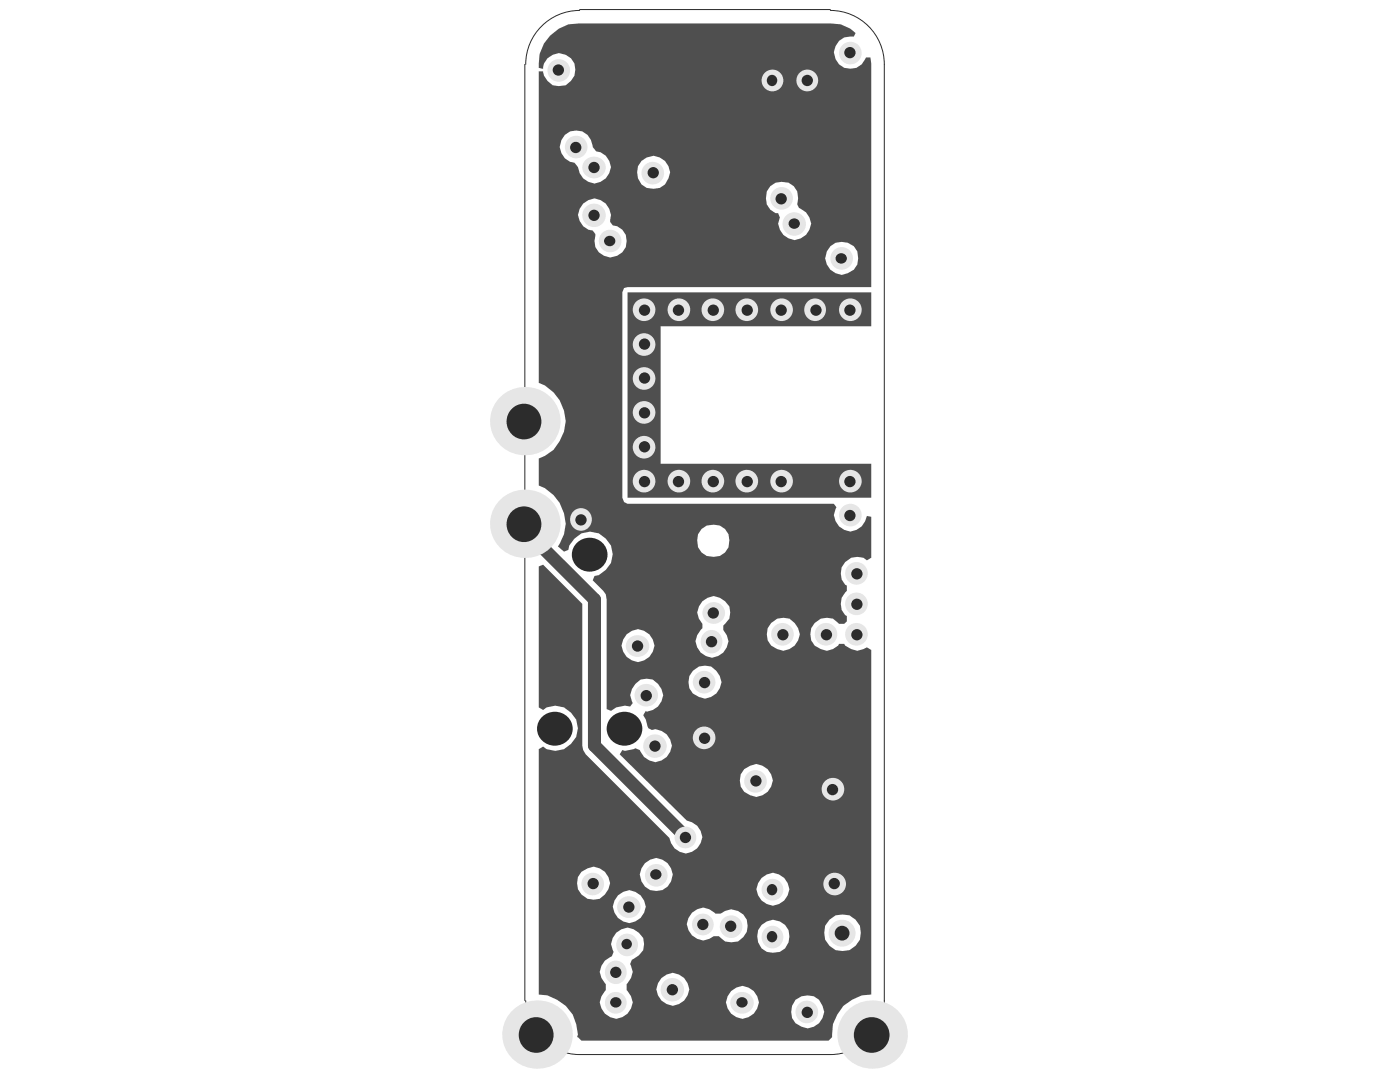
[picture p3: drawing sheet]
<svg xmlns="http://www.w3.org/2000/svg" width="279mm" height="216mm" viewBox="0 0 279 216" stroke-linecap="round" stroke-linejoin="round" font-family="sans-serif">
<path d="M104.7 12.8v186.9M115.7 2.1a10.8 10.8 0 0 0-10.8 10.7M115.7 1.9h50M165.7 2.1a10.8 10.8 0 0 1 10.8 10.7v186.9a10.8 10.8 0 0 1-10.8 10.7h-50a10.8 10.8 0 0 1-10.8-10.7" fill="none" stroke="#2c2c2c" stroke-width=".2"/>
<g fill="#2c2c2c">
<circle cx="115.9" cy="103.7" r="1.13"/>
<circle cx="142" cy="128" r="1.13"/>
<circle cx="156.2" cy="126.7" r="1.13"/>
<circle cx="164.9" cy="126.7" r="1.13"/>
<circle cx="142.4" cy="122.3" r="1.13"/>
<circle cx="127.2" cy="128.9" r="1.13"/>
<circle cx="140.6" cy="136.2" r="1.13"/>
<circle cx="128.6" cy="96.1" r="1.13"/>
<circle cx="161.1" cy="202" r="1.13"/>
<circle cx="129" cy="138.8" r="1.13"/>
<circle cx="142.4" cy="96.1" r="1.13"/>
<circle cx="125.1" cy="188.4" r="1.04"/>
<circle cx="125.5" cy="181" r="1.13"/>
<circle cx="140.6" cy="147.3" r="1.13"/>
<circle cx="128.6" cy="89.2" r="1.13"/>
<circle cx="128.6" cy="82.4" r="1.13"/>
<circle cx="136.8" cy="167.1" r="1.13"/>
<circle cx="118.4" cy="176.3" r="1.13"/>
<circle cx="150.9" cy="155.8" r="1.13"/>
<circle cx="169.6" cy="102.9" r="1.13"/>
<circle cx="161.1" cy="16.1" r="1.13"/>
<circle cx="154" cy="16.1" r="1.09"/>
<circle cx="155.9" cy="39.7" r="1.13"/>
<circle cx="158.5" cy="44.6" r="1.09"/>
<circle cx="122.9" cy="194" r="1.13"/>
<circle cx="122.9" cy="200" r="1.09"/>
<circle cx="134.2" cy="197.5" r="1.13"/>
<circle cx="154" cy="177.5" r="1.09"/>
<circle cx="140.3" cy="184.5" r="1.13"/>
<circle cx="145.8" cy="184.8" r="1.13"/>
<circle cx="148.1" cy="200" r="1.09"/>
<circle cx="154" cy="186.9" r="1.09"/>
<circle cx="130.9" cy="174.5" r="1.09"/>
<circle cx="130.4" cy="34.5" r="1.13"/>
<circle cx="167.9" cy="51.5" r="1.09"/>
<circle cx="169.6" cy="10.5" r="1.13"/>
<circle cx="111.4" cy="14" r="1.13"/>
<circle cx="114.9" cy="29.4" r="1.13"/>
<circle cx="155.9" cy="96.1" r="1.13"/>
<circle cx="169.6" cy="96.1" r="1.13"/>
<circle cx="169.6" cy="61.9" r="1.13"/>
<circle cx="162.8" cy="61.9" r="1.13"/>
<circle cx="155.9" cy="61.9" r="1.13"/>
<circle cx="149.1" cy="61.9" r="1.13"/>
<circle cx="142.4" cy="61.9" r="1.13"/>
<circle cx="135.4" cy="61.9" r="1.13"/>
<circle cx="128.6" cy="61.9" r="1.13"/>
<circle cx="128.6" cy="68.7" r="1.13"/>
<circle cx="128.6" cy="75.4" r="1.13"/>
<circle cx="135.4" cy="96.1" r="1.13"/>
<circle cx="149.1" cy="96.1" r="1.13"/>
<circle cx="171" cy="114.5" r="1.13"/>
<circle cx="171" cy="120.6" r="1.13"/>
<circle cx="171" cy="126.7" r="1.13"/>
<circle cx="168.1" cy="186.2" r="1.48"/>
<circle cx="166.1" cy="157.6" r="1.13"/>
<circle cx="166.5" cy="176.3" r="1.13"/>
<circle cx="118.6" cy="33.4" r="1.13"/>
<circle cx="118.6" cy="43" r="1.13"/>
<circle cx="121.7" cy="48.1" r="1.09"/>
<circle cx="130.7" cy="148.9" r="1.13"/>
</g>
<g fill="#4e4e56">
<path d="M125.2 58.3h48.7v6.8h-42.1v27.4h42.1v6.8h-48.7z"/>
<path d="M109.8 7.1a7 7 0 0 1 5.9-2.4h50a6.2 6.2 0 0 1 5.1 1.9l-.4 .7a3.3 3.3 0 0 0-3.8 2.4 3.3 3.3 0 0 0 2.2 3.9 3.3 3.3 0 0 0 4-2.1h.9l.2 1.2v44.6h-48.7l-.7 .2-.3 .8v41l.3 .9 .7 .3h41.2l.5 .7a2.81 2.81 0 0 0 .6 3.8 2.97 2.97 0 0 0 4.5 0l.7-1 .3-1 .9 .1v8.2l-.9 .5a3.3 3.3 0 0 0-4 0 3.3 3.3 0 0 0-1 3.8l.7 1.1 .3 .1v1.1a3.3 3.3 0 0 0-.3 4.8l.3 .2v1.1l-.5 .5h-1a3.3 3.3 0 0 0-4.8-.4 3.3 3.3 0 0 0-.1 4.7l1.2 .7a2.92 2.92 0 0 0 3.7-1h1l.2 .3 1.2 .7 1.2 .4 1.9-.7 .9 .5v68.7a7.8 7.8 0 0 0-7.8 8.6l-.7 .6h-49.4l-.7-.6h-.1l.1-.6a8 8 0 0 0-7.8-8v-48.9l.9-.5a4 4 0 0 0 5.5-.6 4.2 4.2 0 0 0 0-6.2 4 4 0 0 0-5.5-.5l-.9-.5v-28.2l.9-.3 7.8 7.8v28.3l.2 .9 .5 .8 16.7 16.7a3.6 3.6 0 0 0 3.3 3.1 3.6 3.6 0 0 0 3.3-3.3 3.6 3.6 0 0 0-3.1-3.3l-13.4-13.2 .5-.8 .5 .1 2.1-.5 .9 .4a3.6 3.6 0 0 0 3.1 2.4 3.6 3.6 0 0 0 3.3-3.3 3.6 3.6 0 0 0-3.3-3.3l-.7 .2-.7-.4-.2-.3-.3-1.4-.5-.9 .5-.9 .2 .2a3.6 3.6 0 0 0 3.3-3.3l-.4-1.2a3.1 3.1 0 0 0-2.9-2.1 3.1 3.1 0 0 0-3 2.1l-.3 1.2 .5 1.6-.5 .7-1.1-.2-1.7 .4-1.1 .6-.8-.3v-21.9l-.2-1-2.6-2.8 .3-.9a4.3 4.3 0 0 0 3.5-3 4.3 4.3 0 0 0-1.2-4.4 4.3 4.3 0 0 0-4.4-1.2 4.3 4.3 0 0 0-3.1 3.4l-.8 .4-1.3-1.1a8 8 0 0 0-3.8-12.1v-5.4a8 8 0 0 0 5.4-7.6 8 8 0 0 0-5.4-7.5v-62.2h.9a3.2 3.2 0 0 0 2.8 3.1 3.2 3.2 0 0 0 3.4-2.2 3.3 3.3 0 0 0-2.3-4.4 3.3 3.3 0 0 0-3.9 3l-.9-.2a9.8 9.8 0 0 1 1.1-4.8zM112.7 26.9a3.3 3.3 0 0 0-.8 3.4 3.3 3.3 0 0 0 2.7 2.2l.7 .8a3.6 3.6 0 0 0 3.3 3.3 3.6 3.6 0 0 0 3.3-3.3 3.3 3.3 0 0 0-2.9-3.1l-.7-.9a3.3 3.3 0 0 0-2-3 3.3 3.3 0 0 0-3.6 .6zM128 32.1a3.3 3.3 0 0 0-.3 4.2 3.3 3.3 0 0 0 4 1.2 3.3 3.3 0 0 0 1.4-4.9 3.3 3.3 0 0 0-5.1-.5zM153.7 37.2a3.5 3.5 0 0 0 1.1 5.3h.5l.3 .9-.3 1.2a3.6 3.6 0 0 0 3.3 3.3 3.6 3.6 0 0 0 3.3-3.3 3.6 3.6 0 0 0-2.4-3.1l-.4-.7a3.3 3.3 0 0 0-.7-3.6 3.3 3.3 0 0 0-3.6-.7zM116.4 40.6a3.1 3.1 0 0 0-.8 3.3 3.1 3.1 0 0 0 2.7 2.1l.5 .7a3.9 3.9 0 0 0 .7 3.6 3.2 3.2 0 0 0 5.2-.7 3.2 3.2 0 0 0-2.4-4.6l-.5-.7a3.6 3.6 0 0 0-3.2-4.7l-1.2 .3zM165.7 49.1a3.3 3.3 0 0 0 .5 5.1 3.3 3.3 0 0 0 4.9-1.4l.2-1.2a3.3 3.3 0 0 0-2-3.1 3.3 3.3 0 0 0-3.6 .6zM140 105.6a3.5 3.5 0 0 0 1 5.3 3.3 3.3 0 0 0 4.5-3.6 3.3 3.3 0 0 0-5.5-1.7zM153.9 124.3a3.2 3.2 0 0 0 1.2 5.2l1.2 .4a3.6 3.6 0 0 0 3.3-3.3l-.3-1.2a3.1 3.1 0 0 0-5.4-1.1zM140.2 120a2.97 2.97 0 0 0 0 4.5v.9l-.4 .3a2.97 2.97 0 0 0 0 4.5 2.97 2.97 0 0 0 4.5 0 2.97 2.97 0 0 0 0-4.5v-.9a3.1 3.1 0 0 0 1.4-3 3.1 3.1 0 0 0-2-2.5l-1.3-.4-1.2 .4zM125.1 126.6a2.97 2.97 0 0 0 0 4.5 2.97 2.97 0 0 0 4.5 0 2.97 2.97 0 0 0 0-4.5 2.97 2.97 0 0 0-4.5 0zM138.3 133.9a3.2 3.2 0 0 0 1.2 5.2l1.2 .3a3.6 3.6 0 0 0 3.3-3.3l-.3-1.2a3.1 3.1 0 0 0-5.4-1zM148.5 153.5a3.2 3.2 0 0 0 1.2 5.2l1.2 .3a3.6 3.6 0 0 0 3.3-3.3 3.4 3.4 0 0 0-2.1-2.9 3.4 3.4 0 0 0-3.6 .7zM128.7 172.2a3.3 3.3 0 0 0 1.1 5.4 3.3 3.3 0 0 0 4.5-3 3.3 3.3 0 0 0-4.5-3.1zM116 174a3.3 3.3 0 0 0-.3 4.1 3.3 3.3 0 0 0 4 1.2l1-.8a2.97 2.97 0 0 0 0-4.5l-1-.7-1.2-.4-1.3 .4zM152 175.2a2.97 2.97 0 0 0 0 4.5 2.97 2.97 0 0 0 4.5 0 2.97 2.97 0 0 0 0-4.5 2.97 2.97 0 0 0-4.5 0zM123.3 178.7a2.97 2.97 0 0 0 0 4.5 2.97 2.97 0 0 0 4.5 0 2.97 2.97 0 0 0 0-4.5 2.97 2.97 0 0 0-4.5 0zM138.1 182.1a2.97 2.97 0 0 0 0 4.5 2.95 2.95 0 0 0 4.3 .2h1.1l.2 .2a3.2 3.2 0 0 0 4.6 0 3.3 3.3 0 0 0 0-4.5 3.3 3.3 0 0 0-4.5-.2h-1l-.2-.2a2.97 2.97 0 0 0-4.5 0zM165.5 183.5a3.7 3.7 0 0 0 1.2 6.1 3.7 3.7 0 0 0 5.1-3.5 3.6 3.6 0 0 0-2.2-3.4 3.6 3.6 0 0 0-4.1 .8zM152 184.6a3.3 3.3 0 0 0-.3 4.1 3.3 3.3 0 0 0 3.9 1.2 3.3 3.3 0 0 0 1.5-4.9 3.3 3.3 0 0 0-5.1-.4zM132 195.1a2.97 2.97 0 0 0 0 4.6 2.97 2.97 0 0 0 4.5 0 2.97 2.97 0 0 0 0-4.6 2.97 2.97 0 0 0-4.5 0zM145.9 197.8a2.97 2.97 0 0 0 0 4.5 2.97 2.97 0 0 0 4.5 0 2.97 2.97 0 0 0 0-4.5 2.97 2.97 0 0 0-4.5 0zM123 186.1a2.81 2.81 0 0 0-.5 3.8l-.4 .9a3.6 3.6 0 0 0-2.4 3.1l.3 1.2 .9 1.3v1.2l-.2 .2a2.97 2.97 0 0 0 0 4.5 2.97 2.97 0 0 0 4.5 0 3 3 0 0 0-.1-4.7v-1.2l.1-.2a2.81 2.81 0 0 0 .6-3.8l.3-.9 .4-.2a3.1 3.1 0 0 0 2-2.9 3.1 3.1 0 0 0-2-3l-1.3-.3-1.2 .3zM158.8 199.5a3.6 3.6 0 0 0 0 4.7 3.3 3.3 0 0 0 5.1-.5 3.3 3.3 0 0 0-1.5-4.9l-1.2-.2-1.2 .2z"/>
</g>
<path d="M104.7 104.5v1.2l13.9 13.9v29.2l18.3 18.2" fill="none" stroke="#4e4e56" stroke-width="2.6"/>
<circle cx="115.9" cy="103.6" r="2.21" fill="#e6e6e6"/>
<circle cx="115.9" cy="103.7" r="1.13" fill="#2c2c2c"/>
<path d="M140.5 126.4a2.26 2.26 0 0 1 3.2 .1 2.26 2.26 0 0 1-.2 3.2 2.26 2.26 0 0 1-3.2-.1 2.26 2.26 0 0 1 .2-3.2z" fill="#e6e6e6"/>
<circle cx="142" cy="128" r="1.13" fill="#2c2c2c"/>
<circle cx="156.2" cy="126.6" r="2.26" fill="#e6e6e6"/>
<circle cx="156.2" cy="126.7" r="1.13" fill="#2c2c2c"/>
<circle cx="164.8" cy="126.6" r="2.26" fill="#e6e6e6"/>
<circle cx="164.9" cy="126.7" r="1.13" fill="#2c2c2c"/>
<circle cx="142.5" cy="122.3" r="2.22" fill="#e6e6e6"/>
<circle cx="142.4" cy="122.3" r="1.13" fill="#2c2c2c"/>
<path d="M125.6 127.4a2.26 2.26 0 0 1 3.2-.1 2.26 2.26 0 0 1 .1 3.1 2.26 2.26 0 0 1-3.2 .2 2.26 2.26 0 0 1-.1-3.2z" fill="#e6e6e6"/>
<circle cx="127.2" cy="128.9" r="1.13" fill="#2c2c2c"/>
<circle cx="140.5" cy="136.1" r="2.26" fill="#e6e6e6"/>
<circle cx="140.6" cy="136.2" r="1.13" fill="#2c2c2c"/>
<circle cx="128.5" cy="96" r="2.26" fill="#e6e6e6"/>
<circle cx="128.6" cy="96.1" r="1.13" fill="#2c2c2c"/>
<circle cx="161" cy="201.9" r="2.26" fill="#e6e6e6"/>
<circle cx="161.1" cy="202" r="1.13" fill="#2c2c2c"/>
<circle cx="129" cy="138.7" r="2.3" fill="#e6e6e6"/>
<circle cx="129" cy="138.8" r="1.13" fill="#2c2c2c"/>
<circle cx="142.3" cy="96" r="2.26" fill="#e6e6e6"/>
<circle cx="142.4" cy="96.1" r="1.13" fill="#2c2c2c"/>
<circle cx="125.1" cy="188.6" r="2.21" fill="#e6e6e6"/>
<circle cx="125.1" cy="188.4" r="1.04" fill="#2c2c2c"/>
<path d="M123.8 179.5a2.26 2.26 0 0 1 3.2-.2 2.26 2.26 0 0 1 .2 3.2 2.26 2.26 0 0 1-3.2 .2 2.26 2.26 0 0 1-.2-3.2z" fill="#e6e6e6"/>
<circle cx="125.5" cy="181" r="1.13" fill="#2c2c2c"/>
<circle cx="140.5" cy="147.2" r="2.26" fill="#e6e6e6"/>
<circle cx="140.6" cy="147.3" r="1.13" fill="#2c2c2c"/>
<circle cx="128.5" cy="89.2" r="2.26" fill="#e6e6e6"/>
<circle cx="128.6" cy="89.2" r="1.13" fill="#2c2c2c"/>
<circle cx="128.5" cy="82.3" r="2.26" fill="#e6e6e6"/>
<circle cx="128.6" cy="82.4" r="1.13" fill="#2c2c2c"/>
<circle cx="136.8" cy="167.1" r="2.17" fill="#e6e6e6"/>
<circle cx="136.8" cy="167.1" r="1.13" fill="#2c2c2c"/>
<circle cx="118.3" cy="176.4" r="2.26" fill="#e6e6e6"/>
<circle cx="118.4" cy="176.3" r="1.13" fill="#2c2c2c"/>
<circle cx="150.8" cy="155.9" r="2.26" fill="#e6e6e6"/>
<circle cx="150.9" cy="155.8" r="1.13" fill="#2c2c2c"/>
<circle cx="169.7" cy="102.8" r="2.26" fill="#e6e6e6"/>
<circle cx="169.6" cy="102.9" r="1.13" fill="#2c2c2c"/>
<circle cx="161.1" cy="16.1" r="2.17" fill="#e6e6e6"/>
<circle cx="161.1" cy="16.1" r="1.13" fill="#2c2c2c"/>
<circle cx="154.2" cy="16.1" r="2.17" fill="#e6e6e6"/>
<circle cx="154" cy="16.1" r="1.09" fill="#2c2c2c"/>
<circle cx="156" cy="39.6" r="2.26" fill="#e6e6e6"/>
<circle cx="155.9" cy="39.7" r="1.13" fill="#2c2c2c"/>
<circle cx="158.5" cy="44.7" r="2.34" fill="#e6e6e6"/>
<circle cx="158.5" cy="44.6" r="1.09" fill="#2c2c2c"/>
<path d="M121.4 192.4a2.26 2.26 0 0 1 3.2 .1 2.26 2.26 0 0 1-.2 3.2 2.26 2.26 0 0 1-3.2-.1 2.26 2.26 0 0 1 .2-3.2z" fill="#e6e6e6"/>
<circle cx="122.9" cy="194" r="1.13" fill="#2c2c2c"/>
<circle cx="122.9" cy="200.1" r="2.17" fill="#e6e6e6"/>
<circle cx="122.9" cy="200" r="1.09" fill="#2c2c2c"/>
<circle cx="134.2" cy="197.5" r="2.34" fill="#e6e6e6"/>
<circle cx="134.2" cy="197.5" r="1.13" fill="#2c2c2c"/>
<circle cx="154.2" cy="177.5" r="2.17" fill="#e6e6e6"/>
<circle cx="154" cy="177.5" r="1.09" fill="#2c2c2c"/>
<circle cx="140.3" cy="184.5" r="2.17" fill="#e6e6e6"/>
<circle cx="140.3" cy="184.5" r="1.13" fill="#2c2c2c"/>
<circle cx="145.9" cy="184.9" r="2.26" fill="#e6e6e6"/>
<circle cx="145.8" cy="184.8" r="1.13" fill="#2c2c2c"/>
<path d="M146.4 198.6a2.26 2.26 0 0 1 3.2-.2 2.26 2.26 0 0 1 .1 3.2 2.26 2.26 0 0 1-3.2 .2 2.26 2.26 0 0 1-.1-3.2z" fill="#e6e6e6"/>
<circle cx="148.1" cy="200" r="1.09" fill="#2c2c2c"/>
<circle cx="154.1" cy="187" r="2.21" fill="#e6e6e6"/>
<circle cx="154" cy="186.9" r="1.09" fill="#2c2c2c"/>
<circle cx="131" cy="174.7" r="2.26" fill="#e6e6e6"/>
<circle cx="130.9" cy="174.5" r="1.09" fill="#2c2c2c"/>
<circle cx="130.3" cy="34.5" r="2.26" fill="#e6e6e6"/>
<circle cx="130.4" cy="34.5" r="1.13" fill="#2c2c2c"/>
<circle cx="168" cy="51.6" r="2.26" fill="#e6e6e6"/>
<circle cx="167.9" cy="51.5" r="1.09" fill="#2c2c2c"/>
<circle cx="169.7" cy="10.6" r="2.26" fill="#e6e6e6"/>
<circle cx="169.6" cy="10.5" r="1.13" fill="#2c2c2c"/>
<circle cx="111.5" cy="14.1" r="2.26" fill="#e6e6e6"/>
<circle cx="111.4" cy="14" r="1.13" fill="#2c2c2c"/>
<circle cx="115" cy="29.3" r="2.26" fill="#e6e6e6"/>
<circle cx="114.9" cy="29.4" r="1.13" fill="#2c2c2c"/>
<circle cx="156" cy="96" r="2.26" fill="#e6e6e6"/>
<circle cx="155.9" cy="96.1" r="1.13" fill="#2c2c2c"/>
<circle cx="169.7" cy="96" r="2.26" fill="#e6e6e6"/>
<circle cx="169.6" cy="96.1" r="1.13" fill="#2c2c2c"/>
<circle cx="169.7" cy="61.8" r="2.26" fill="#e6e6e6"/>
<circle cx="169.6" cy="61.9" r="1.13" fill="#2c2c2c"/>
<circle cx="162.6" cy="61.8" r="2.21" fill="#e6e6e6"/>
<circle cx="162.8" cy="61.9" r="1.13" fill="#2c2c2c"/>
<circle cx="156" cy="61.8" r="2.26" fill="#e6e6e6"/>
<circle cx="155.9" cy="61.9" r="1.13" fill="#2c2c2c"/>
<circle cx="149" cy="61.8" r="2.26" fill="#e6e6e6"/>
<circle cx="149.1" cy="61.9" r="1.13" fill="#2c2c2c"/>
<circle cx="142.3" cy="61.8" r="2.26" fill="#e6e6e6"/>
<circle cx="142.4" cy="61.9" r="1.13" fill="#2c2c2c"/>
<circle cx="135.5" cy="61.8" r="2.26" fill="#e6e6e6"/>
<circle cx="135.4" cy="61.9" r="1.13" fill="#2c2c2c"/>
<circle cx="128.5" cy="61.8" r="2.26" fill="#e6e6e6"/>
<circle cx="128.6" cy="61.9" r="1.13" fill="#2c2c2c"/>
<circle cx="128.5" cy="68.8" r="2.26" fill="#e6e6e6"/>
<circle cx="128.6" cy="68.7" r="1.13" fill="#2c2c2c"/>
<circle cx="128.5" cy="75.5" r="2.26" fill="#e6e6e6"/>
<circle cx="128.6" cy="75.4" r="1.13" fill="#2c2c2c"/>
<circle cx="135.5" cy="96" r="2.26" fill="#e6e6e6"/>
<circle cx="135.4" cy="96.1" r="1.13" fill="#2c2c2c"/>
<circle cx="149" cy="96" r="2.26" fill="#e6e6e6"/>
<circle cx="149.1" cy="96.1" r="1.13" fill="#2c2c2c"/>
<circle cx="170.9" cy="114.4" r="2.26" fill="#e6e6e6"/>
<circle cx="171" cy="114.5" r="1.13" fill="#2c2c2c"/>
<circle cx="170.9" cy="120.5" r="2.26" fill="#e6e6e6"/>
<circle cx="171" cy="120.6" r="1.13" fill="#2c2c2c"/>
<circle cx="170.9" cy="126.6" r="2.26" fill="#e6e6e6"/>
<circle cx="171" cy="126.7" r="1.13" fill="#2c2c2c"/>
<circle cx="168.1" cy="186.2" r="2.69" fill="#e6e6e6"/>
<circle cx="168.1" cy="186.2" r="1.48" fill="#2c2c2c"/>
<circle cx="166.2" cy="157.5" r="2.26" fill="#e6e6e6"/>
<circle cx="166.1" cy="157.6" r="1.13" fill="#2c2c2c"/>
<circle cx="166.6" cy="176.4" r="2.26" fill="#e6e6e6"/>
<circle cx="166.5" cy="176.3" r="1.13" fill="#2c2c2c"/>
<path d="M116.9 31.9a2.26 2.26 0 0 1 3.2-.1 2.26 2.26 0 0 1 .1 3.2 2.26 2.26 0 0 1-3.2 .1 2.26 2.26 0 0 1-.1-3.2z" fill="#e6e6e6"/>
<circle cx="118.6" cy="33.4" r="1.13" fill="#2c2c2c"/>
<circle cx="118.6" cy="43" r="2.34" fill="#e6e6e6"/>
<circle cx="118.6" cy="43" r="1.13" fill="#2c2c2c"/>
<circle cx="121.8" cy="48.1" r="2.26" fill="#e6e6e6"/>
<circle cx="121.7" cy="48.1" r="1.09" fill="#2c2c2c"/>
<circle cx="130.7" cy="148.9" r="2.34" fill="#e6e6e6"/>
<circle cx="130.7" cy="148.9" r="1.13" fill="#2c2c2c"/>
<circle cx="110.8" cy="145.3" r=".86" fill="#e6e6e6"/>
<path d="M108.2 143a3.5 3.5 0 0 1 4.9-.1 3.5 3.5 0 0 1 .2 4.9 3.5 3.5 0 0 1-5 .1 3.5 3.5 0 0 1-.1-4.9z" fill="#2c2c2c"/>
<circle cx="124.7" cy="145.3" r=".86" fill="#e6e6e6"/>
<path d="M122.1 143a3.5 3.5 0 0 1 4.9-.1 3.5 3.5 0 0 1 .2 4.9 3.5 3.5 0 0 1-5 .1 3.5 3.5 0 0 1-.1-4.9z" fill="#2c2c2c"/>
<circle cx="117.8" cy="110.6" r=".86" fill="#e6e6e6"/>
<path d="M115.2 108.3a3.5 3.5 0 0 1 4.9-.1 3.5 3.5 0 0 1 .1 4.9 3.5 3.5 0 0 1-4.9 .1 3.5 3.5 0 0 1-.1-4.9z" fill="#2c2c2c"/>
<circle cx="104.7" cy="84" r="6.9" fill="#e6e6e6"/>
<circle cx="104.5" cy="84.1" r="3.5" fill="#2c2c2c"/>
<circle cx="107.2" cy="206.4" r="6.9" fill="#e6e6e6"/>
<circle cx="107" cy="206.5" r="3.5" fill="#2c2c2c"/>
<circle cx="104.7" cy="104.5" r="6.9" fill="#e6e6e6"/>
<circle cx="104.5" cy="104.6" r="3.5" fill="#2c2c2c"/>
<circle cx="174.1" cy="206.4" r="6.9" fill="#e6e6e6"/>
<circle cx="174" cy="206.5" r="3.6" fill="#2c2c2c"/>
</svg>
